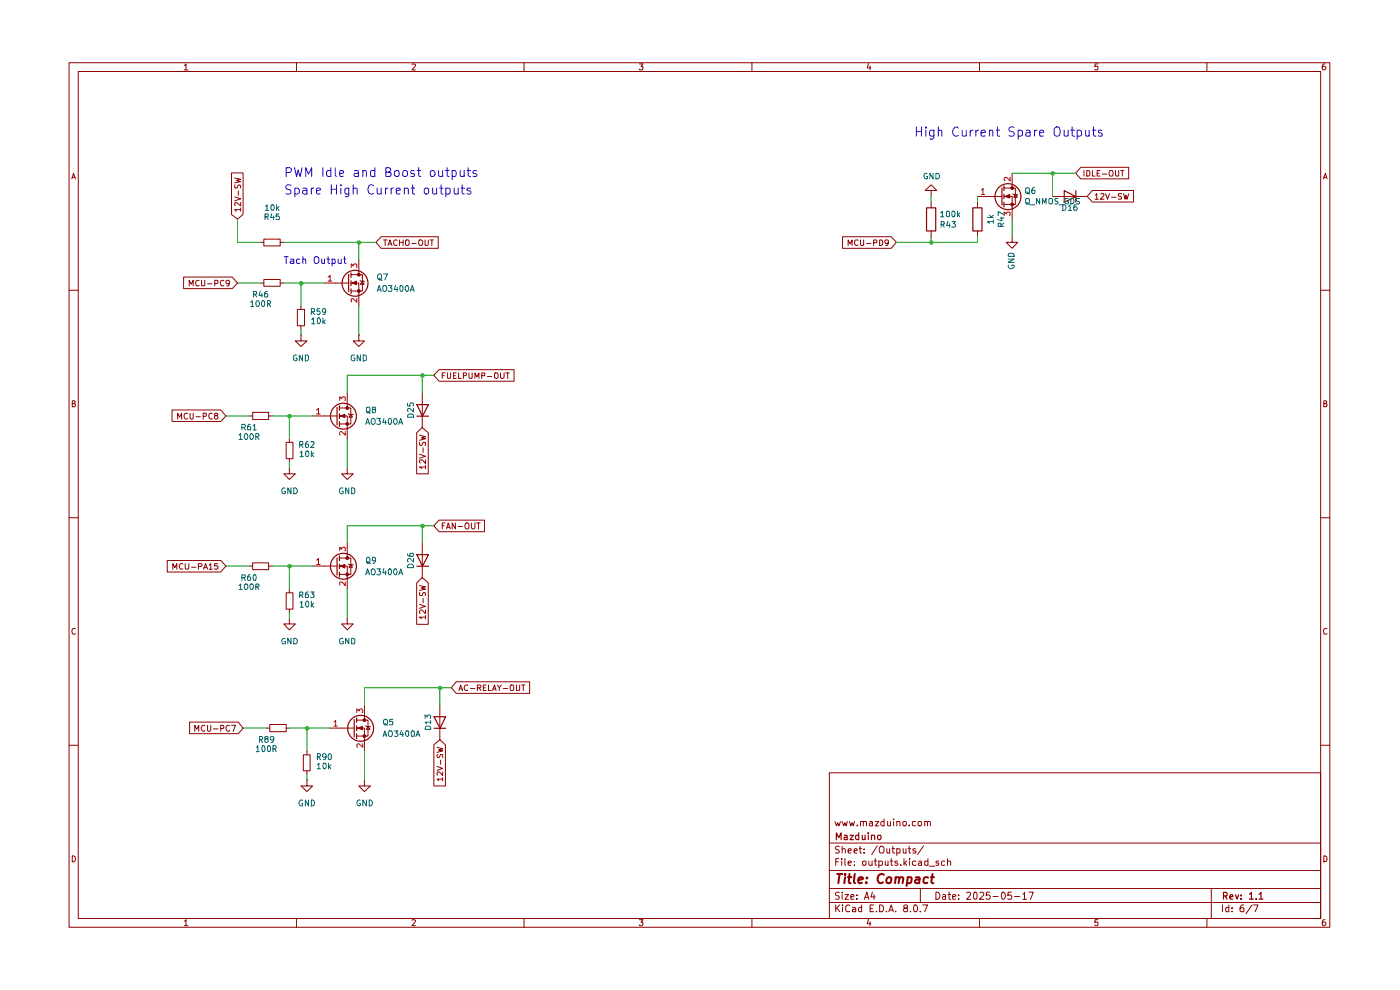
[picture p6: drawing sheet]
<svg xmlns="http://www.w3.org/2000/svg" width="297mm" height="210mm" viewBox="0 0 297 210" stroke-linecap="round" stroke-linejoin="round" font-family="sans-serif">
<g fill="none" stroke="#8f0000" stroke-width=".21">
<path d="M14.7 13.3h267.4v183.4h-267.4zM16.6 15.2h263.6v179.6h-263.6zM39.1 13.9l.4-.3v1.2M39.1 14.8h.8M62.9 13.3v1.9M87.4 13.6h.5l.2 .2-.7 1h.7M111.2 13.3v1.9M135.6 13.6h.8l-.4 .5h.3l.1 .1-.1 .5-.5 .1-.2-.1M159.5 13.3v1.9M184.2 13.5l-.2 .9h.7M184.6 14v.8M207.8 13.3v1.9"/>
<path d="M232.9 13.6h-.6l-.1 .6 .6-.1 .1 .6-.1 .1h-.4l-.2-.1M256 13.3v1.9M281.1 13.6h-.4l-.2 1 .3 .2h.2l.3-.2v-.4l-.2-.1h-.5l-.1 .1M15.2 37.9l.4-1.1 .4 1.1M15.3 37.6h.6M49.1 36.7h2.5v8.8l-1.2 1-1.3-1zM49.8 37.8l1.3 .2-1 .3 1 .2-1.3 .3M49.9 39.2v.7h.4l.2-.6 .1-.1 .4 .1v.6M280.8 37.9l.4-1.1 .3 1.1M280.8 37.6h.6M39 58.8h10.3l1.1 1.2-1.1 1.2h-10.3zM42.3 59.5l-.3-.1a.67 .67 0 0 0-.5 .6 .67 .67 0 0 0 .2 .6l.6-.1"/>
<path d="M42.8 59.4v1.2l.6-.1v-1.1M47.5 59.5l-.3-.1a.67 .67 0 0 0-.5 .6 .67 .67 0 0 0 .3 .6l.5-.1M48.7 60l-.1 .1a.42 .42 0 0 1-.5 0 .42 .42 0 0 1-.1-.6l.4-.1 .3 .3-.2 .8-.4 .1M49.8 41.8l1.3 .4-1.3 .4M50.6 40.5v.9M51.1 44.5h-1.3l.3 .3M51.1 42.9v.8l-1-.8-.3 .3 .1 .4M51.1 44.1v.7M55.3 51.4h.7M56 50.7h3.4v1.5h-3.4zM56 59.3h3.4v1.4h-3.4zM59.4 51.4h.8"/>
<path d="M14.7 61.6h1.9M40.1 60.6v-1.2l.5 .9 .4-.9v1.2M44 60.2h1M45.6 60.1h.5l.1-.1v-.5l-.6-.1v1.2M55.3 60h.7M59.4 60h.8M63.1 65.6h1.5v3.5h-1.5zM63.8 71v1.3h1.3l-1.3 1.2-1.1-1.2h1.1M63.8 71h.1M63.8 65v.6M63.8 69.1v.8M76.1 71v1.3h1.2l-1.2 1.2-1.2-1.2h1.2"/>
<path d="M76.1 71h.1M93.1 78.4h16v2.5h-16l-1.1-1.3zM93.8 79.7h.4M94.4 79.1h-.6v1.2M94.9 79.1v1.1l.2 .1h.2l.3-.3v-.9M96.2 79.7h.4M96.8 79.1h-.6v1.2h.6M97.3 79.1v1.2h.6M98.3 79.7h.5l.2-.4-.2-.2h-.5v1.2M99.5 79.1v.9l.2 .3 .5-.1v-1.1M102.2 79.7h.6v-.6h-.6v1.2M103.4 79.9h.9"/>
<path d="M104.9 79.3l.2-.2h.4a.86 .86 0 0 1-.1 1.2l-.5-.2zM106.2 79.1v.9l.2 .3h.3l.2-.3v-.9M107.3 79.1h.7M107.7 79.1v1.2M280.2 61.6h1.9M15.3 85.6h.5l.1-.2v-.3l-.6-.1v1.3l.6-.1 .1-.3-.2-.3M36.5 87h10.3l1.1 1.2-1.1 1.2h-10.3zM37.7 88.9v-1.3l.4 .9 .4-.9v1.3M39.8 87.7l-.3-.1a.6 .6 0 0 0-.5 .7 .6 .6 0 0 0 .7 .5l.1-.1M40.3 87.6v1.1l.3 .2 .4-.2v-1.1M41.6 88.4h.9M43.1 88.3h.5l.2-.1v-.5l-.7-.1v1.3"/>
<path d="M45 87.7l-.2-.1a.6 .6 0 0 0-.5 .7 .6 .6 0 0 0 .7 .5v-.1M45.7 88.2l-.2-.3 .1-.2h.5v.4l-.4 .1-.2 .2v.3l.2 .2h.3l.2-.2v-.3l-.2-.2M52.8 88.2h.8M53.6 87.5h3.4v1.5h-3.4zM57 88.2h.7M60.7 93.8h1.5v3.5h-1.5zM61.4 93.1v.7M61.4 97.3v.8M68.8 88.2h2.7M72 88.2h1.7v2.5M72 86.5h2.4v3.4h-2.4M72.2 88.2l1-.3v.7z"/>
<path d="M73.7 99.2v1.3h1.2l-1.2 1.2-1.2-1.2h1.2M73.7 99.2h.1M73.7 85.8v.7M88.4 91.8l1.2-1.1 1.3 1.1v8.7h-2.5zM89 96.4l1.3 .4-1.3 .4M89 92.3l1.3 .3-.9 .3 .9 .2-1.3 .3M89.1 93.8l-.1 .4 .2 .3 .4-.2 .2-.5h.4v.7M89.6 83.3v7.4M89.8 95v.9M90.3 99.1h-1.3l.4 .3M90.3 97.5v.8l-.7-.8h-.4l-.2 .2v.4l.2 .1M90.3 98.7v.7"/>
<path d="M100.8 80.3v-1.2l.4 .8 .4-.8v1.2M280.8 85.6h.5l.1-.2v-.3l-.6-.1v1.3l.6-.1 .1-.3-.2-.3M14.7 109.8h1.9M93.1 110.3h9.7v2.5h-9.7l-1.1-1.3zM93.8 111.5h.4M94.4 110.9h-.6v1.3M94.7 112.2l.4-1.3 .4 1.3M94.8 111.9h.6M96.6 110.9v1.3l-.7-1.3v1.3M97.2 111.7h.9M98.7 111.1l.5-.2a.86 .86 0 0 1 0 1.3 .46 .46 0 0 1-.6-.4zM100 110.9v1l.3 .3h.2l.3-.3v-1"/>
<path d="M101.1 110.9h.8M101.5 110.9v1.3M280.2 109.8h1.9M16 133.4l-.2-.1a.65 .65 0 0 0-.6 .6 .65 .65 0 0 0 .6 .6l.2-.1M281.5 133.4l-.2-.1a.65 .65 0 0 0-.6 .6 .65 .65 0 0 0 .6 .6l.2-.1M14.7 158.1h1.9M280.2 158.1h1.9M175.9 163.9h104.3v30.9h-104.3zM175.9 178.8h104.3M177.1 174.3l.4 .9 .2-.7 .3 .7 .3-.9M178.1 179.6l-.5-.1-.3 .2v.4l.5 .2 .3 .4-.2 .2h-.7M178.7 174.3l.3 .9 .2-.7 .3 .7 .3-.9"/>
<path d="M178.7 179.5v1.4M180.2 174.3l.3 .9 .3-.7 .2 .7 .3-.9M181.9 175v.2M182.5 179.5v1.3v.1h.3M182.5 174.3h.6v.9M182.5 174.3v.9M183.1 174.4l.1-.1h.5l.1 .9M184.5 174.3h.5l.1 .9M185.1 174.6h-.5l-.2 .2 .2 .4 .5-.1M185.7 174.3h.7l-.7 .9h.7M186.1 179.4l-1.2 1.9M186.9 179.5h.3a.96 .96 0 0 1 .1 1.4h-.5a.95 .95 0 0 1 .1-1.4z"/>
<path d="M187.5 174.3h-.5l-.1 .6a.45 .45 0 0 0 .6 .2M187.5 173.7v1.5M188.3 174.3v.8l.4 .1 .2-.2M188.9 174.3v.9M189.4 179.5v1.3l.1 .1h.3M189.6 173.7v.1M189.6 174.3v.9M190.3 174.3h.5l.1 .9M190.3 174.3v.9M191.6 174.3h.6l.1 .6-.3 .3h-.2l-.3-.3zM192.9 179.5v1.3l.1 .1h.2M192.9 175v.2"/>
<path d="M194.2 174.3h-.6v.7l.2 .2 .4-.1M194.8 174.3h.6v.8l-.4 .1-.3-.3zM195.9 179.4l-1.2 1.9M196.2 174.3h.5l.1 .9M196.2 174.3v.9M196.8 174.4l.1-.1h.4l.1 .9M15.3 181.5a.64 .64 0 0 1 .7 .7 .64 .64 0 0 1-.7 .6zM39.1 195.4l.4-.3v1.3M39.1 196.4h.8M62.9 194.8v1.9M87.4 195.2l.5-.1 .2 .2-.7 1.1h.7M111.2 194.8v1.9"/>
<path d="M135.6 195.1h.8l-.4 .5h.3l.1 .2-.1 .5-.5 .1-.2-.2M159.5 194.8v1.9M175.9 191.4h104.3M175.9 188.5h104.3M175.9 184.7h104.3M177.3 192v1.4M177.3 182.8h.5M177.6 192.6l.5 .8M178 182.1h-.7v1.5M178.1 189.3l-.5-.1-.3 .2v.4l.5 .2 .3 .4-.3 .4-.6-.1M178.1 192l-.8 .8M178.6 182.1v.2"/>
<path d="M178.6 182.6v1M178.7 189.2v.2M178.7 180.2l.2-.2 .4 .2v.7M178.7 189.8v1M178.7 192v.1M178.7 192.5v.9M179.2 189.8h.8l-.8 1h.8M179.2 182.1v1.3l.2 .2M179.9 183.1l.7-.1-.2-.4-.5 .2v.6l.3 .2 .3-.1M179.9 180.5l.7-.1-.2-.4-.5 .2v.6l.1 .1h.5M180.3 192.1l-.5-.1-.4 .3 .1 .9 .2 .2 .6-.1M180.5 190.3l.7-.2-.1-.3h-.6v.9h.6"/>
<path d="M180.9 192.5h.4l.2 .2v.7h-.6v-.4l.6-.2M181.2 180.5l.7-.1-.1-.3-.4-.1-.2 .2 .1 .7h.5M181.3 183.5v.1M181.3 182.7v.1M181.8 190.6v.2M181.8 189.8v.2M182.3 180h.5M182.8 192v1.4h-.5l-.2-.7 .3-.2h.4M183.1 182.7h.5v.8h-.5zM183.3 180.9h.1M183.3 180.1v.1M183.4 190.8l.5-1.6 .4 1.6"/>
<path d="M183.5 190.3h.7M184.2 195l-.2 .9h.7M184.3 182.6v.8l.3 .2 .4-.1M184.6 195.5v.9M184.6 192.7h.5M185 182.6v1M185.1 189.2l-.4 1.1h1M185.3 192h-.7v1.4h.7M185.4 189.8v1M185.4 182.6h.6M185.7 182.1v1.3l.3 .2M185.9 193.3v.1"/>
<path d="M186.4 182.7l.5-.1 .3 .3-.1 .6h-.7M186.4 182.6v1.5M186.6 192a.81 .81 0 0 1 .9 .4 .81 .81 0 0 1-.3 1h-.6zM187.8 182.6v.8l.2 .2 .4-.1M188 193.3v.1M188.1 180l.1 .9h.5M188.4 182.6v1M188.6 193.4l.5-1.4 .4 1.4M188.7 193.1h.7M188.7 180v.9M188.9 182.6h.5M189.1 182.1v1.3l.3 .2"/>
<path d="M189.2 180h.6M190 193.3v.1M190.3 180.1l.4-.1 .2 .2v.7h-.6M190.3 180v1.5M190.4 182.7l-.3-.1-.3 .3 .1 .2h.5l.1 .3-.2 .2-.5-.1M191.1 183.5v.1M191.6 180l.1 .9h.5M191.8 182.1v1.5M191.9 183.1l.5 .5M192 192.6l-.2-.1v-.4l.2-.1h.5v.5l-.7 .2-.1 .2 .2 .5h.6v-.5l-.2-.3M192.2 180v.9M192.4 182.6l-.6 .5"/>
<path d="M192.7 180h.5M193 182.1v.2M193 182.6v1M193.1 193.3v.1M194 192h.1a.87 .87 0 0 1 .3 1.4l-.5-.1-.1-.8zM194.2 180.1l-.3-.1-.3 .2 .1 .2 .5 .1v.4h-.6M194.3 182.7l-.4-.1-.3 .3v.6h.7M194.9 182.7l.4-.1 .2 .2v.8M195.2 193.3v.1M195.2 188.5v2.9M195.5 183l-.6 .1-.1 .1 .2 .4 .5-.1M195.8 192h1l-.6 1.4"/>
<path d="M196.9 182.7h-.7v.8h.7M196.9 182.1v1.5M197.2 183.7h1.1M198.5 189.2a.77 .77 0 0 1 .9 .8 .77 .77 0 0 1-.9 .8zM199.1 182.7l-.4-.1-.2 .2 .1 .3h.5v.4h-.6M200 189.8h.6v1M200.4 182.7l-.4-.1-.3 .3 .1 .6h.6M200.6 190.1l-.7 .2 .3 .5 .4-.1M201 182.7l.4-.1 .3 .2v.8M201 182.1v1.5M201.1 189.8h.6M201.3 189.2v1.5l.4 .1"/>
<path d="M202.1 190.3l.7-.2-.1-.3h-.6v.9h.6M203.4 190.6v.2M203.4 189.8v.2M205.1 189.4l.6-.2 .2 .4-.1 .3-.7 .9h.8M206.6 189.4l.3-.2 .4 .4v.8l-.4 .4a.99 .99 0 0 1-.3-1.4zM207.8 194.8v1.9M207.9 189.4l.1-.2h.4l.3 .5-.9 1.1h.9M210 189.2h-.7l-.1 .8 .6-.2 .3 .3-.1 .5-.2 .2-.6-.2M210.7 190.2h1.1M212.5 189.4l.3-.2a.82 .82 0 0 1 .5 .8 .82 .82 0 0 1-.5 .8l-.3-.2-.1-.4zM214.6 189.2h-.7l-.1 .8 .2-.2h.4l.2 .3v.5l-.2 .2h-.4l-.2-.2M215.2 190.2h1.1"/>
<path d="M217 189.7l.3-.5v1.6M217 190.8h.8M218.3 189.2h.9l-.6 1.6M232.9 195.1h-.6l-.1 .6 .6-.1 .1 .6-.1 .2h-.4l-.2-.2M256 194.8v1.9M257 188.5v6.3M259.3 192v1.4M260.7 192v1.4h-.6v-.9h.6M261.4 193.3v.1M261.4 192.5v.2M263.8 192h-.3a1.04 1.04 0 0 0-.3 1.4h.6v-.8a.52 .52 0 0 0-.7 .2M265.6 192l-1.3 1.8"/>
<path d="M265.9 192h1l-.6 1.4M280.8 181.5a.64 .64 0 0 1 .7 .7 .64 .64 0 0 1-.7 .6zM281.1 195.1l-.4 .1-.2 .9 .3 .3h.2l.3-.3v-.3l-.2-.2h-.5l-.1 .2"/>
</g>
<g fill="none" stroke="#8f0000" stroke-width=".25">
<path d="M71.5 86.4v3.7M72 86.1v.9M72 87.8v1M72 89.5v1M88.4 85.8h2.5l-1.3 2.5zM88.4 88.3h2.5M177.4 178.1v-1.4l.5 1 .5-1v1.4M179.1 177.2h.5l.1 .9M179.7 177.5l-.6 .1-.1 .2 .2 .3 .5-.1M180.3 177.2h.8l-.8 .9h.8M182.2 177.2h-.5l-.2 .7a.45 .45 0 0 0 .7 .1M182.2 176.7v1.4"/>
<path d="M182.9 177.2v.8l.4 .1 .2-.2M183.5 177.2v.9M184.2 176.7v.1M184.2 177.2v.9M184.9 177.3l.6-.1 .1 .9M184.9 177.2v.9M186.2 177.3l.5-.1 .2 .2v.5l-.2 .2h-.3l-.3-.2zM259.6 190h.6l.1-.5-.2-.2h-.5v1.4M259.9 190l.4 .7M260.9 190.3l.7-.2-.2-.3-.4 .1-.1 .7 .1 .1h.5M262.1 189.8l.3 .9 .4-.9M263.3 190.6v.1"/>
<path d="M263.3 189.9v.1M265.1 189.7l.4-.4v1.4M265.1 190.7h.8M266.5 190.6v.1M267.1 189.7l.4-.4v1.4M267.1 190.7h.8"/>
</g>
<g fill="none" stroke="#8f0000" stroke-width=".42">
<path d="M177.6 185.4h1.1M178.1 185.4l-.3 1.9M179.3 185.4v.2M179.3 186.1l-.2 1.2M179.9 186.1h.7M180.2 185.4l-.2 1.6 .1 .3h.4M181.3 185.4l-.2 1.6 .3 .3M182.1 186.7l.9-.2v-.3a.6 .6 0 0 0-.8 .1v1h.6M183.8 187.2v.1M183.9 186.2h.1l-.1 .1v-.1v.1M187.5 185.6l-.1-.1a.98 .98 0 0 0-1.1 .3 .98 .98 0 0 0 0 1.2 .63 .63 0 0 0 1 .2M188.1 186.4l.4-.3 .5 .1v.7l-.1 .4h-.6l-.2-.1z"/>
<path d="M190 186.2l.3-.1 .4 .1-.1 1.1M190 186.1l-.1 1.2M190.8 186.3a.47 .47 0 0 1 .4-.2 .47 .47 0 0 1 .4 .2l-.1 1M192.6 186.2l.6-.1 .2 .3-.2 .9h-.8M192.6 186.1l-.3 1.8M194.3 186.2h.7l-.1 1.1M195.1 186.5l-.7 .1-.3 .2 .1 .5h.2h.6M196.9 186.2h-.8l-.2 .7 .3 .4h.5M197.5 186.1h.7M197.8 185.4l-.2 1.6 .1 .3h.3"/>
</g>
<path d="M72.2 88.2l1-.3v.7z" fill="#8f0000"/>
<path d="M73.5 89.7h.4v.5h-.4zM73.9 87.7l.1 .2 .9 .1M74.4 87.9l.4 .6h-.8z" fill="none" stroke="#8f0000" stroke-width=".21"/>
<circle cx="72.9" cy="88.3" r="2.75" fill="none" stroke="#8f0000" stroke-width=".25"/>
<path d="M73.5 89.7h.4v.5h-.4z" fill="#8f0000"/>
<path d="M73.5 86.3h.4v.5h-.4z" fill="none" stroke="#8f0000" stroke-width=".21"/>
<path d="M73.5 86.3h.4v.5h-.4z" fill="#8f0000"/>
<g fill="none" stroke="#8f0000" stroke-width=".21">
<path d="M74.4 58.3h2.5v3.4h-2.5M76.1 57.6v.7M80.9 50.2h12.1v2.5h-12.1l-1.1-1.3zM81.4 50.9h.7M81.7 50.9v1.2M82.3 52.1l.4-1.2 .4 1.2M82.5 51.7h.6M84.2 51l-.5-.1a.61 .61 0 0 0-.2 .8 .61 .61 0 0 0 .7 .3M84.8 50.9v1.2M84.8 51.4h.7M85.5 50.9v1.2M86 51.1l.2-.2h.4l.2 .2v.8l-.3 .2-.5-.2z"/>
<path d="M87.4 51.7h.9M89 50.9h.4a.74 .74 0 0 1 .2 1l-.5 .2a.86 .86 0 0 1-.1-1.2zM90.2 50.9v1.1l.1 .1h.3l.3-.3v-.9M91.3 50.9h.7M91.6 50.9v1.2M71.2 60h2.7M74.4 60h1.7v2.5M74.7 60l.9-.4v.8zM61.4 99.2v1.3h1.3l-1.3 1.2-1.2-1.2h1.2M61.4 99.2h.1M66.3 88.2h2.5M73.7 83.3v2.5"/>
<path d="M73.7 90.7v2.4"/>
</g>
<path d="M67.1 87l.5-.4v1.2M67.1 87.8h.8M72.1 84.9v-.7l.4 .4 .2-.4h.4l.1 .1v.6M73.2 91.5v.8l-.8-.8-.3 .2v.5" fill="none" stroke="#b70000" stroke-width=".21"/>
<path d="M74 58.2v3.7M74.5 57.9v.9M74.5 59.6v1M74.5 61.3v1" fill="none" stroke="#8f0000" stroke-width=".25"/>
<path d="M74.7 60l.9-.4v.8z" fill="#8f0000"/>
<path d="M76.4 59.5l.8 .1 .1 .2M76.9 59.6l.3 .7h-.7zM75.9 61.5h.4v.5h-.4z" fill="none" stroke="#8f0000" stroke-width=".21"/>
<circle cx="75.3" cy="60.1" r="2.75" fill="none" stroke="#8f0000" stroke-width=".25"/>
<path d="M75.9 61.5h.4v.5h-.4z" fill="#8f0000"/>
<path d="M75.9 58h.4v.5h-.4z" fill="none" stroke="#8f0000" stroke-width=".21"/>
<path d="M75.9 58h.4v.5h-.4z" fill="#8f0000"/>
<g fill="none" stroke="#8f0000" stroke-width=".21">
<path d="M212.9 39.9h2.5v3.5h-2.5M214.7 39.2v.7M229.3 35.5h10.1v2.4h-10.1l-1.1-1.1zM230 36.2v1.2M230.6 36.2a.66 .66 0 0 1 .6 .4 .66 .66 0 0 1-.2 .8h-.4zM231.7 36.2v1.2h.6M232.8 36.8h.4M233.3 36.2h-.5v1.2h.5M233.9 36.9h.9M235.5 36.2h.5l.1 .1v.6l-.1 .5h-.5l-.1-.2-.1-.6zM236.6 36.2l.1 1.2 .6-.1v-1.1M237.7 36.2h.7"/>
<path d="M238.1 36.2v1.2M76.1 55.1v2.5M197.5 40.4h-1.2l1.2-1.2 1.2 1.2h-1.2v1.3M197.5 42.9v1.1M197.5 49v1.2M207.4 42.9v1.1M207.4 49v1.2M209.8 41.7h2.7M212.9 41.7h1.8v2.3M213.2 41.7l1-.5v.8zM214.7 50.2v1.2h-1.3l1.3 1.3 1.2-1.3h-1.2M223.3 41.7h7.3"/>
<path d="M231.7 40.4h8.8v2.5h-8.8l-1.1-1.2zM232.3 41.4l.4-.3v1.2M232.3 42.3h.7M233.5 41.2l.6-.1 .1 .3-.8 .9h.8M234.5 41.1l.5 1.2 .4-1.2M235.8 41.8h.9M237.9 41.1h-.6l-.1 .1 .1 .4 .6 .2v.4h-.7M238.3 41.1l.4 1.2 .1-.9 .3 .9 .3-1.2M68.8 60h2.4M76.1 62.5v2.5"/>
</g>
<path d="M69.6 58.8l.4-.4v1.2M69.6 59.6h.8M74.5 56.7v-.7l.4 .4 .3-.4 .4 .1v.6M75.7 63.3v.8l-.8-.8-.4 .1 .1 .6" fill="none" stroke="#b70000" stroke-width=".21"/>
<path d="M212.6 39.8v3.7M213 39.4v1M196.6 44.1h1.9v4.9h-1.9zM206.4 44.1h1.9v4.9h-1.9zM213 41.2v.9M213 42.9v1M225.8 40.4l2.4 1.3-2.4 1.2zM228.2 40.4v2.5" fill="none" stroke="#8f0000" stroke-width=".25"/>
<path d="M213.2 41.7l1-.5v.8z" fill="#8f0000"/>
<path d="M214.5 43.1h.4v.5h-.4zM214.9 41.2h.9l.1 .2M215.4 41.2l.4 .6h-.7z" fill="none" stroke="#8f0000" stroke-width=".21"/>
<circle cx="213.8" cy="41.7" r="2.75" fill="none" stroke="#8f0000" stroke-width=".25"/>
<path d="M214.5 43.1h.4v.5h-.4z" fill="#8f0000"/>
<path d="M214.5 39.7h.4v.4h-.4z" fill="none" stroke="#8f0000" stroke-width=".21"/>
<path d="M214.5 39.7h.4v.4h-.4z" fill="#8f0000"/>
<g fill="none" stroke="#8f0000" stroke-width=".21">
<path d="M214.7 36.8v2.4M178.7 50.2h10.4l1.1 1.2-1.1 1.3h-10.4zM179.9 52.1v-1.2l.4 .8 .5-.8v1.2M182 51l-.5-.1a.61 .61 0 0 0-.2 .8 .61 .61 0 0 0 .7 .3M182.5 50.9v.9l.3 .3 .4-.1v-1.1M183.8 51.7h.9M185.3 51.5l.7-.1v-.4l-.7-.1v1.2M186.6 50.9h.4a.66 .66 0 0 1 .3 .7 .66 .66 0 0 1-.7 .5zM188.5 51.4l-.3 .3h-.2l-.3-.3v-.3l.2-.2h.4a.94 .94 0 0 1 0 1.1l-.4 .1M207.4 41.7h2.4M214.7 44v2.5M72.5 154.4h2.6"/>
<path d="M75.6 154.4h1.7v2.5M75.6 152.8h2.5v3.3h-2.5M75.9 154.4l1-.3v.7zM77.3 152v.8M65.1 165.5v1.2h1.2l-1.2 1.2-1.3-1.2h1.3M65.1 165.5h.1M77.3 165.5v1.2h1.3l-1.3 1.2-1.2-1.2h1.2M77.3 165.5h.1"/>
</g>
<path d="M214.3 37.6v.8l-.9-.8-.4 .3 .2 .4M208.2 40.3l.3-.3v1.2M208.2 41.2h.7M213 45.7v-.7l.5 .4 .3-.4 .4 .1 .1 .5-.2 .1" fill="none" stroke="#b70000" stroke-width=".21"/>
<path d="M75.1 152.6v3.8M75.7 152.3v.9M75.7 154v1M75.7 155.7v1" fill="none" stroke="#8f0000" stroke-width=".25"/>
<path d="M75.9 154.4l1-.3v.7z" fill="#8f0000"/>
<path d="M77.1 155.9h.4v.5h-.4zM77.6 153.9l.1 .2 .9 .1M78.1 154.1l.4 .6h-.8z" fill="none" stroke="#8f0000" stroke-width=".21"/>
<circle cx="76.5" cy="154.5" r="2.75" fill="none" stroke="#8f0000" stroke-width=".25"/>
<path d="M77.1 155.9h.4v.5h-.4z" fill="#8f0000"/>
<path d="M77.1 152.5h.4v.5h-.4z" fill="none" stroke="#8f0000" stroke-width=".21"/>
<path d="M77.1 152.5h.4v.5h-.4z" fill="#8f0000"/>
<g fill="none" stroke="#8f0000" stroke-width=".21">
<path d="M35.5 118.9h11.3l1.1 1.2-1.1 1.2h-11.3zM38.8 119.6h-.5a.61 .61 0 0 0-.3 .8 .61 .61 0 0 0 .8 .3M39.3 119.6v.9l.2 .2h.3l.3-.2v-.9M44.4 119.9l.3-.3v1.1M46.1 119.6h-.5l-.1 .5a.45 .45 0 0 1 .6 0 .45 .45 0 0 1 0 .6h-.6M53.6 119.4h3.4v1.4h-3.4zM72 118.4h2.4v3.4h-2.4M73.7 117.6v.8M36.7 120.7v-1.1l.4 .8 .4-.8v1.1M40.6 120.3h1M42.1 120.2l.7-.1v-.4l-.1-.1h-.6v1.1M43.2 120.7l.4-1.1 .4 1.1"/>
<path d="M43.3 120.4h.6M44.4 120.7h.6M52.8 120.1h.8M57 120.1h.7M60.7 125.7h1.5v3.5h-1.5zM61.4 131.2v1.1h1.3l-1.3 1.3-1.2-1.3h1.2M61.4 131.2h.1M61.4 125v.7M61.4 129.2v.7M68.8 120.1h2.7M72 120.1h1.7v2.4M72.2 120.1l1-.4v.8z"/>
<path d="M73.7 131.2v1.1h1.2l-1.2 1.3-1.2-1.3h1.2M73.7 131.2h.1M88.4 123.6l1.2-1.1 1.3 1.1v8.8h-2.5zM89 128.2l1.3 .4-1.3 .4M89 124.2l1.3 .3-.9 .2 .9 .3-1.3 .2M89.1 125.7l-.1 .5 .2 .1h.3a.57 .57 0 0 1 .7-.6v.6M89.8 126.9v1M90.3 130.9h-1.3l.4 .3M90.3 129.4v.7l-.9-.7-.4 .2 .2 .5M90.3 130.6v.6M40.2 153.2h10.4l1 1.2-1 1.2h-10.4zM41.3 155.1v-1.2l.4 .8 .5-.8v1.2"/>
<path d="M43.4 153.9h-.1a.64 .64 0 0 0-.6 .6 .64 .64 0 0 0 .6 .6l.1-.1M44 153.9v1.1l.2 .1h.3l.2-.2v-1M45.3 154.6h.9M46.8 154.5l.6-.1v-.5h-.6v1.2M48.7 153.9h-.2a.64 .64 0 0 0-.6 .6 .64 .64 0 0 0 .6 .6l.2-.1M49.1 153.9h.9l-.5 1.2M56.5 154.4h.7M57.2 153.7h3.5v1.5h-3.5zM60.7 154.4h.7M65.1 159.4v.7M70 154.4h2.5M77.3 149.5v2.5"/>
<path d="M77.3 156.9v2.5M92 158l1.3-1.1 1.2 1.1v8.7h-2.5zM92.7 158.5l1.2 .3-.8 .3 .8 .2-1.2 .3M93.3 149.5v7.4M96.8 144.6h15.6v2.5h-15.6l-1-1.2zM97.4 146.5l.3-1.2 .4 1.2M97.5 146.1h.5M99.2 145.4l-.5-.1-.2 .5 .2 .7 .5-.1M99.8 146.1h1M101.3 145.9h.6l.1-.4-.1-.2h-.6v1.2M101.6 145.9l.4 .6M102.5 145.9h.5"/>
<path d="M103.1 145.3h-.6v1.2h.6M103.6 145.3v1.2h.6M104.5 146.5l.4-1.2 .3 1.2M104.6 146.1h.6M105.5 145.3l.4 .6 .4-.6M105.9 145.9v.6M106.8 146.1h.9M108.4 145.3h.4l.2 .2v.8l-.2 .2h-.4l-.1-.2-.1-.6zM109.6 145.3v1.2h.6v-1.2M110.7 145.3h.6M111 145.3v1.2M64.4 160.1h1.4v3.4h-1.4z"/>
<path d="M65.1 163.5v.8M92.7 162.6l1.2 .4-1.2 .4M92.8 160l-.1 .5 .3 .2 .2-.1 .3-.6h.3l.1 .7M93.5 161.2v.9M93.9 165.3h-1.2l.4 .3M93.9 163.8v.7l-.7-.7h-.4v.6M93.9 164.9v.7"/>
</g>
<path d="M70.9 153.2l.3-.4v1.2M70.9 154h.6M75.7 151.1v-.7l.5 .4 .1-.3 .4-.1 .3 .2v.4l-.2 .1M77 157.7v.8l-1-.8-.3 .3 .2 .5" fill="none" stroke="#b70000" stroke-width=".21"/>
<path d="M71.5 118.3v3.7M72 117.9v1M72 119.7v.9M72 121.4v1M92.1 152h2.4l-1.2 2.5zM92.1 154.5h2.4" fill="none" stroke="#8f0000" stroke-width=".25"/>
<path d="M72.2 120.1l1-.4v.8z" fill="#8f0000"/>
<path d="M73.9 119.6l.9 .1 .1 .2M74.4 119.7l.4 .6h-.8zM73.5 121.6h.4v.5h-.4z" fill="none" stroke="#8f0000" stroke-width=".21"/>
<circle cx="72.9" cy="120.1" r="2.75" fill="none" stroke="#8f0000" stroke-width=".25"/>
<path d="M73.5 121.6h.4v.5h-.4z" fill="#8f0000"/>
<path d="M73.5 118.2h.4v.4h-.4z" fill="none" stroke="#8f0000" stroke-width=".21"/>
<path d="M73.5 118.2h.4v.4h-.4z" fill="#8f0000"/>
<path d="M73.7 115.2v2.4M89.6 115.2v7.3M66.3 120.1h2.5M73.7 122.5v2.5" fill="none" stroke="#8f0000" stroke-width=".21"/>
<path d="M67.1 118.8l.5-.3v1.2M67.1 119.7h.8M72.1 116.9v-.8l.4 .4 .2-.4 .5 .1v.7M73.2 123.5v.7l-.6-.7h-.5v.6" fill="none" stroke="#b70000" stroke-width=".21"/>
<path d="M88.4 117.7h2.5l-1.3 2.4zM88.4 120.1h2.5" fill="none" stroke="#8f0000" stroke-width=".25"/>
<g fill="none" stroke="#090" stroke-width=".21">
<path d="M214.7 36.8h13.5M223.3 36.8v4.9M50.4 46.5v4.9h4.9M60.2 51.4h19.6M76.1 51.4v3.7M197.5 41.7v1.2M197.5 50.2v1.2M207.4 50.2v1.2h-17.2M207.4 41.7v1.2M214.7 46.5v3.7M50.4 60h4.9M60.2 60h8.6"/>
<path d="M63.8 60v5M63.8 69.9v1.1M76.1 65v6M89.6 79.6v3.7M92 79.6h-18.3v3.7M47.9 88.2h4.9M57.7 88.2h8.6M61.4 88.2v4.9M61.4 98.1v1.1M73.7 93.1v6.1M89.6 111.5v3.7M92 111.5h-18.3v3.7"/>
<path d="M47.9 120.1h4.9M57.7 120.1h8.6M61.4 120.1v4.9M61.4 129.9v1.3M73.7 125v6.2M51.6 154.4h4.9M61.4 154.4h8.6M65.1 154.4v5M77.3 159.4v6.1M93.3 145.9v3.6M95.8 145.9h-18.5v3.6M65.1 164.3v1.2"/>
</g>
<g fill="none" stroke="#2700c9" stroke-width=".21">
<path d="M60.7 36.6l.9-.1 .2-.3-.1-.5-.2-.1h-.8v1.8M61.7 39.3l-.7-.1-.3 .2v.6l.9 .3 .1 .5-.3 .4-.8-.1M62.5 35.6l.4 1.8 .4-1.3 .4 1.3 .4-1.8M62.6 40a.65 .65 0 0 1 .9 .2v.6a.65 .65 0 0 1-.9 .3M62.6 39.9v1.9M64.3 40h.7l.1 1.2M64.9 37.4v-1.8l.6 1.3 .6-1.3v1.8M66 39.9v1.3M66.6 39.9l-.4 .1-.2 .2M68.5 35.6v1.8M70.2 36.3l-.5-.1-.4 .1v.8a.65 .65 0 0 0 .9 .3M70.2 35.6v1.8"/>
<path d="M70.3 39.2v2M71.1 35.6v1.6l.3 .2M71.4 39.2v2M72.1 36.8l.8-.1-.1-.4-.5-.1-.2 .3v.9h.7M72.3 39.2v.2M72.3 39.9v1.3M74 39.9v1.5l-.3 .4-.5-.1M74 40l-.5-.1-.3 .3v.6l.1 .3h.7M74.9 39.2v2M75.2 36.3h.8v1.1M76 36.7l-.6 .1a.35 .35 0 0 0-.3 .3 .35 .35 0 0 0 .3 .3h.6M77 36.3l.2-.1 .4 .1 .1 1.1"/>
<path d="M77 36.2v1.2M79.3 39.4l-.1-.1a.79 .79 0 0 0-.9 .1 .79 .79 0 0 0-.2 .9 .72 .72 0 0 0 .3 .8 .72 .72 0 0 0 .9-.1M79.5 36.3l-.6-.1-.3 .4v.5l.1 .3h.8M79.5 35.6v1.8M80 39.9v1a.52 .52 0 0 0 .9 .1M80.9 39.9v1.3M81.8 39.9v1.3M81.9 36.5h.6l.2-.2 .2-.2-.1-.4-.9-.1v1.8h.7a.47 .47 0 0 0 .4-.3 .47 .47 0 0 0-.2-.5l-.3-.1M82.3 39.9l-.3 .1-.2 .2M83 39.9v1.3M83.5 39.9l-.4 .1-.1 .2M83.7 36.3l.4-.1a.46 .46 0 0 1 .6 .4l-.1 .7-.5 .1-.4-.3z"/>
<path d="M85.8 39.9v1.3M87.2 39.9h.8M87.6 39.2v1.7l.4 .3M87.9 36.3l-.5-.1-.3 .3 .1 .3 .7 .1v.5h-.8M88.5 36.2h.7M88.8 35.6v1.6l.4 .2M91.4 36.3l.5-.1 .4 .4v.5l-.3 .3h-.4l-.2-.1zM91.8 39.9l.1 1.2 .5 .1 .2-.2M92.6 39.9v1.3M93.1 36.2v1.2h.5l.3-.1M93.2 39.9h.8M93.6 39.2v1.7l.4 .3"/>
<path d="M93.9 36.2v1.2M94.5 36.2h.8M94.6 40a.6 .6 0 0 1 .9 .2l-.1 .8a.64 .64 0 0 1-.8 .1M94.6 39.9v1.9M94.8 35.6v1.6l.5 .2M95.9 36.3l.5-.1 .4 .4v.5l-.2 .3h-.7M95.9 36.2v1.9M96.4 39.9v1a.49 .49 0 0 0 .8 .1M97.2 39.9v1.3M97.6 36.2v1a.49 .49 0 0 0 .9 .1M97.8 39.9h.8M98 39.2v1.7l.1 .2 .5 .1"/>
<path d="M98.5 36.2v1.2M99.1 36.2h.7M99.3 35.6v1.6l.5 .2M99.8 40h-.7v.4a.63 .63 0 0 1 .8 .4l-.2 .4-.6-.1M101.1 36.3l-.5-.1-.3 .3 .1 .3 .7 .1v.5h-.8M194.4 26.9v2M194.4 27.9h1.1M195.5 26.9v2M196.4 26.9v.3M196.4 27.6v1.3M198.1 27.6v1.5l-.3 .5h-.4l-.1-.2M198.1 27.7l-.5-.1-.4 .4v.5l.2 .3h.7"/>
<path d="M199.1 27.8l.2-.2 .4 .1 .1 1.2M199.1 26.9v2M203.3 27.2a.61 .61 0 0 0-.6-.2 .61 .61 0 0 0-.5 .4 .89 .89 0 0 0 0 1.1 .89 .89 0 0 0 1 .3l.1-.1M204.1 27.6v1a.49 .49 0 0 0 .9 .1M205 27.6v1.3M205.8 27.6v1.3M206.4 27.6l-.6 .4M207 27.6v1.3M207.6 27.6l-.6 .4M208.1 28.2l.9-.2v-.3a.6 .6 0 0 0-.9 .2v.7a.6 .6 0 0 0 .9 .2M209.9 27.8l.2-.2 .5 .1 .1 1.2M209.9 27.6v1.3"/>
<path d="M211.3 27.6h.8M211.6 26.9v1.7l.1 .2 .4 .1M215.1 27a.73 .73 0 0 0-1.1 .4v.1a.86 .86 0 0 0 1 .5l.1 .4v.3a.79 .79 0 0 1-1.1 .1M216 27.7a.65 .65 0 0 1 .9 .3v.5a.65 .65 0 0 1-.9 .3M216 27.6v2M217.7 27.7h.7l.1 1.2M218.5 28l-.6 .1a.45 .45 0 0 0-.2 .7h.8M219.5 27.6v1.3M220 27.6l-.4 .1-.1 .3M220.6 28.2l.8-.2-.1-.3-.5-.1-.2 .3v.9h.7M223.9 27a.64 .64 0 0 1 .7 0 .64 .64 0 0 1 .3 .6l-.1 1a.67 .67 0 0 1-1.1 0 1.72 1.72 0 0 1 .2-1.6zM225.7 27.6v1a.49 .49 0 0 0 .9 .1"/>
<path d="M226.6 27.6v1.3M227.2 27.6h.7M227.4 26.9v1.7l.5 .3M228.5 27.7a.6 .6 0 0 1 1 .3l-.1 .7a.64 .64 0 0 1-.9 .1M228.5 27.6v2M230.3 27.6l.1 1.2 .4 .1 .3-.2M231.1 27.6v1.3M231.7 27.6h.8M232 26.9v1.7l.1 .2 .4 .1M233.8 27.7h-.7v.4a.63 .63 0 0 1 .8 .4l-.3 .4-.6-.1M60.3 54.5h.8M60.7 54.5v1.4"/>
<path d="M61.6 55h.6l.1 .9M62.3 55.3l-.7 .1v.2l.2 .3 .5-.1M63.6 55h-.5l-.2 .2 .1 .6h.6M64.3 55h.5l.1 .9M64.3 54.5v1.4M65.1 40.3l-.7 .1-.2 .3v.2l.2 .3 .7-.1M66.7 54.6l.5-.1a.75 .75 0 0 1 .5 .8 .75 .75 0 0 1-.7 .6l-.3-.2-.1-.3zM67.1 40.5l.9-.2-.1-.3-.5-.1-.3 .2 .1 1h.7M68.2 55v.7l.2 .2 .4-.1M68.8 55v.9M69.3 55h.6M69.6 54.5v1.2l.3 .2"/>
<path d="M70.3 40.1h1.1M70.4 55.8h.6l.1-.6-.1-.2h-.6v1.4M71.7 55v.7l.3 .2 .4-.1M72.4 55v.9M72.9 55h.5M73.1 54.5v1.2l.3 .2M74.9 40.1l.3-.2 .5 .1 .1 1.2M84.1 40.5l.8-.2-.1-.3-.5-.1-.2 .2 .1 1h.6M85.8 40.1l.2-.2 .5 .1 .1 1.2M90.1 40.1l.2-.2 .6 .2v.7l-.1 .3-.5 .1-.2-.2z"/>
<circle cx="85.9" cy="36.8" r=".64"/>
</g>
<g fill="#090">
<circle cx="61.4" cy="88.3" r=".47"/>
<circle cx="76.2" cy="51.4" r=".47"/>
<circle cx="63.9" cy="60.1" r=".47"/>
<circle cx="223.3" cy="36.8" r=".47"/>
<circle cx="89.6" cy="79.6" r=".47"/>
<circle cx="197.6" cy="51.4" r=".47"/>
<circle cx="61.4" cy="120.1" r=".47"/>
<circle cx="89.6" cy="111.6" r=".47"/>
<circle cx="93.3" cy="145.9" r=".47"/>
<circle cx="65.2" cy="154.5" r=".47"/>
</g>
<g fill="none" stroke="#006564" stroke-width=".21">
<path d="M196.7 36.8h-.4a.61 .61 0 0 0-.3 .7 .61 .61 0 0 0 .8 .4v-.5h-.3M198 36.8v1.1l-.7-1.1v1.1M198.5 36.8h.6a.66 .66 0 0 1 .2 .8 .66 .66 0 0 1-.8 .3zM217.6 40l.3-.2 .5 .2v.9l-.3 .2-.5-.2zM219.5 39.8a.72 .72 0 0 0-.6 .5 .72 .72 0 0 0 .2 .8l.4-.2v-.5a.36 .36 0 0 0-.6 .2M56.2 46h.6l.1-.5-.7-.1v1.2M56.3 43.8l.3-.4v1.2M56.3 44.6h.7M56.6 46l.3 .6M57.5 43.6l.2-.2h.3a.77 .77 0 0 1-.2 1.2l-.3-.2zM57.7 45.3l-.3 .9h.8M58 45.8v.8"/>
<path d="M58.7 43.4v1.2M58.8 44.2l.4 .4M59.2 45.4h-.6v.6l.2-.2 .4 .1v.7l-.6-.1M59.2 43.8l-.5 .5M80.2 58.3l.5-.2a.86 .86 0 0 1 0 1.3l-.3-.1a.74 .74 0 0 1-.2-1zM80.4 59l.6 .4M81.4 58.1h.8l-.6 1.3M199.6 45.1l.3-.3v1.2M199.6 46h.6M199.6 47.6h.6v-.5l-.6-.1v1.2M199.9 47.6l.4 .6M200.8 44.9l.5-.1 .1 .2v.7a.35 .35 0 0 1-.4 .3 .35 .35 0 0 1-.3-.4z"/>
<path d="M201.1 46.9l-.3 .9h.8M201.4 47.4v.8M201.9 45l.2-.2h.3a.86 .86 0 0 1 0 1.2l-.5-.3zM201.9 47h.8l-.4 .4 .4 .3v.3l-.2 .2-.6-.1M203.1 44.8v1.2M203.3 45.6l.3 .4M203.6 45.1l-.5 .5M209.5 46.2h1.2M209.9 45.6l.5 .6M210.7 47h-1.2l.4 .3M210.7 46.7v.6M210.7 45.6l-.5 .5"/>
<path d="M212.2 46.2h.7M212.3 48v-.6l-.5-.1v.7h1.1M212.5 46.1v.7l-.8-.2M212.9 45.5l-1.1-.6v.8M212.9 47.3l-.6 .5M213.9 55h1.2l-1.2 .6h1.2M214 56.2l-.1 .2a.64 .64 0 0 0 .6 .6 .64 .64 0 0 0 .6-.6v-.2h-.5v.2M214 53.8h1l.1 .6h-1.2zM217.6 42.3l.2-.2h.4l.2 .2v.8l-.3 .2-.5-.2zM217.9 43l.5 .4M217.9 40.7l.5 .5M218.6 43.4h.9"/>
<path d="M220.6 42.1v1.2l-.7-1.2v1.2M221.2 43.3v-1.2l.4 .8 .3-.8v1.2M222.5 42.3l.2-.2h.4l.2 .2v.8l-.3 .2-.5-.2zM224.5 42.1h-.6a.47 .47 0 0 0 0 .5 .47 .47 0 0 0 .5 .2v.4h-.6M224.7 43.4h.9M225.5 43.4h.4a.66 .66 0 0 1 .2 .8 .66 .66 0 0 1-.6 .4zM226.6 42.1h-.5l-.2 .2v.7a.55 .55 0 0 0 .8 .2v-.4h-.3M226.7 43.8l.3-.4v1.2M226.7 44.6h.6M227.2 42.1h.4a.66 .66 0 0 1 .2 .7 .66 .66 0 0 1-.6 .5zM228.4 43.4l-.5 .1-.1 .9 .2 .2 .4-.1 .1-.4-.2-.2h-.3l-.2 .2M229 42.1l-.6 .1v.3l.6 .4-.2 .4-.4-.1"/>
<path d="M53.2 64.1l.3-.3v1.2M53.2 65h.7M53.8 62.4h.6v-.5l-.6-.1v1.2M54.1 62.4l.3 .6M54.4 63.9a.61 .61 0 0 1 .7 .3 .61 .61 0 0 1-.2 .8 .6 .6 0 0 1-.7-.4 .6 .6 0 0 1 .2-.7zM55.2 61.7l-.2 1h.7M55.5 62.2v.8M55.6 63.9l.3-.1 .2 .2v.8l-.2 .2a.71 .71 0 0 1-.3-1.1zM56.7 64.4h.6v-.5l-.6-.1v1.2M56.7 61.8l-.6 .3v.8l.6 .1v-.7l-.3-.1-.3 .3M57 64.4l.4 .6M62.9 75.4l-.1-.1a.64 .64 0 0 0-.6 .6 .64 .64 0 0 0 .5 .7l.3-.2v-.4h-.3"/>
<path d="M64.2 75.3v1.3l-.7-1.3v1.3M64.8 75.3l.5 .1 .2 .2v.6l-.4 .4h-.3zM66 66.1h.7v-.5l-.1-.1h-.6v1.2M66.1 67.8l.4-.4v1.3M66.1 68.7h.7M66.3 66.1l.4 .6M67.6 67.4a.68 .68 0 0 1 .4 .6 .68 .68 0 0 1-.4 .7l-.3-.3v-.7zM67.8 65.5h-.5l-.1 .6h.6v.5l-.4 .1-.2-.1M68.5 67.4v1.3M68.6 68.2l.4 .5M69 67.8l-.5 .5M69.1 66.1l-.1 .1-.6-.1v-.5l.2-.1 .4 .1a.85 .85 0 0 1-.2 1.1h-.3"/>
<path d="M75.2 75.4h-.5l-.2 .2v.6l.2 .3 .3 .1 .3-.2v-.4h-.3M76.5 75.3v1.3l-.7-1.3v1.3M77.1 75.3a.52 .52 0 0 1 .6 .3v.6a.52 .52 0 0 1-.6 .4zM80 61.8l.4-1.3 .5 1.3M80.1 61.5h.6M81.5 60.5l.3 .1a.74 .74 0 0 1 .2 1.1l-.5 .1a.86 .86 0 0 1 0-1.3zM82.4 60.5h.7l-.3 .6h.3v.6l-.1 .1h-.4l-.2-.1M83.9 60.5l-.2 .9h.7M84.2 61v.8M85.1 60.5a.68 .68 0 0 1 .4 .7 .68 .68 0 0 1-.4 .6l-.3-.2v-.8zM86.3 60.5a.68 .68 0 0 1 .4 .7 .68 .68 0 0 1-.4 .6 .75 .75 0 0 1 0-1.3zM87 61.8l.5-1.3 .4 1.3"/>
<path d="M87.1 61.5h.6M50.7 92.3l.4-.3v1.2M50.7 93.2h.7M51.3 90.7h.5l.3-.3-.1-.3-.7-.1v1.2M51.7 90.7l.4 .5M52.2 92a.68 .68 0 0 1 .4 .6 .68 .68 0 0 1-.4 .6 .75 .75 0 0 1 0-1.2zM53.1 90l-.4 .1-.2 .9 .1 .2 .6-.1v-.5l-.2-.2h-.2l-.3 .3M53.2 92h.1a.68 .68 0 0 1 .5 .6 .68 .68 0 0 1-.5 .6 .81 .81 0 0 1-.1-1.2zM53.7 90.4l.3-.4v1.2M53.7 91.2h.7M54.3 92.6h.6v-.6h-.6v1.2M54.5 92.6l.5 .6"/>
<path d="M63.6 94.3l.7-.1v-.4l-.2-.1h-.5v1.2M63.7 96l.3-.3v1.2M63.7 96.9h.7M63.9 94.3l.4 .6M65 95.7l.4 .1a.66 .66 0 0 1-.3 1.1l-.2-.3v-.7zM65.4 93.7a.72 .72 0 0 0-.6 .5 .72 .72 0 0 0 .2 .7l.4-.1 .1-.4a.35 .35 0 0 0-.4-.2 .35 .35 0 0 0-.3 .2M66 93.8l.4-.1 .2 .4-.7 .8h.7M66 95.7v1.2M66.1 96.4l.5 .5M66.6 96l-.6 .5M77.6 90l.4-1.3 .4 1.3M77.7 86.5l.2-.1h.4a.86 .86 0 0 1-.1 1.2l-.5-.2z"/>
<path d="M77.7 89.7h.5M77.9 87.3h.3l.4 .3M79 88.7h.3a.73 .73 0 0 1 0 1.3h-.3a.86 .86 0 0 1 0-1.3zM79.2 86.9l-.2-.4 .6-.1v.4l-.6 .2v.5l.2 .1 .4-.1 .1-.2-.1-.4h-.2M79.9 88.7h.8l-.3 .6h.3v.6h-.8M81.5 88.7l-.3 .9h.8M81.8 89.2v.8M82.6 88.7a.75 .75 0 0 1 .2 1.3l-.4-.2v-.8zM83.8 88.7a.68 .68 0 0 1 .5 .7 .68 .68 0 0 1-.5 .6l-.2-.2a.77 .77 0 0 1 .2-1.1zM84.6 90l.4-1.3 .4 1.3M84.7 89.7h.6M86.4 85.5v.6h.6v-.4l.2-.3 .4 .1v.6"/>
<path d="M86.5 88l.3-.2h.7l.2 .7h-1.3zM87.7 86.6v.8l-.8-.8-.5 .3 .2 .4M60.5 103.6l-.1-.1a.64 .64 0 0 0-.6 .6 .64 .64 0 0 0 .5 .6l.2-.1v-.4h-.2M61.7 103.5v1.2l-.7-1.2v1.2M62.3 103.5a.65 .65 0 0 1 .8 .6 .65 .65 0 0 1-.8 .6zM72.7 103.6h-.5l-.1 .2v.6l.1 .3h.4l.2-.1v-.4h-.2M74 103.5v1.2l-.7-1.2v1.2M74.6 103.5h.3l.4 .3v.6l-.4 .3h-.3zM77.7 118.4l.5-.2a.86 .86 0 0 1 0 1.3h-.2l-.3-.3zM77.9 119.1l.7 .5M79.7 118.7l-.3 .3-.4-.1v-.6h.6l.1 .6a.58 .58 0 0 1-.6 .6M86.4 117.4a.72 .72 0 0 0 .6 .6 .72 .72 0 0 0 .7-.2l-.1-.4h-.6v.4l.2 .2"/>
<path d="M86.5 119.9a.66 .66 0 0 1 .8-.2 .66 .66 0 0 1 .4 .7h-1.3zM87.7 118.5v.7l-.8-.7-.5 .2v.4l.2 .1M50.7 124.2l.4-.3v1.2M50.7 125.1h.7M51.3 122.5l.7-.1 .1-.3-.2-.2h-.6v1.2M51.7 122.5l.4 .6M52.1 123.9l.3 .1a.66 .66 0 0 1-.2 1.1l-.1-.1a.67 .67 0 0 1 0-1.1zM53.1 121.9l-.4 .1-.2 .9 .3 .2 .4-.1v-.6h-.4l-.3 .2M53.2 123.9h.1a.62 .62 0 0 1 .5 .6 .62 .62 0 0 1-.5 .6 .84 .84 0 0 1-.1-1.2zM53.8 122l.4-.1a.91 .91 0 0 1-.1 1.2l-.3-.1zM54.3 124.5h.6v-.6h-.6v1.2M54.5 124.5l.5 .6"/>
<path d="M60.5 135.5l-.1-.1a.66 .66 0 0 0-.6 .5 .66 .66 0 0 0 .2 .7l.5-.1v-.4h-.2M61.7 135.4v1.2l-.7-1.2v1.2M62.3 135.4a.66 .66 0 0 1 .7 .4 .66 .66 0 0 1-.2 .8h-.5zM63.6 126.3h.5l.2-.2v-.4l-.7-.1v1.2M63.7 127.9l.3-.4v1.3M63.7 128.8h.7M63.9 126.3l.4 .5M65.1 127.5a.68 .68 0 0 1 .4 .7 .68 .68 0 0 1-.4 .6l-.2-.3v-.7zM65.4 125.6l-.5 .1-.1 .4 .1 .7h.5v-.7l-.4-.1-.2 .3M65.9 125.6h.7l-.4 .4 .4 .3v.5l-.7-.1M66 127.5v1.3M66.1 128.3l.5 .5"/>
<path d="M66.6 127.9l-.6 .5M72.7 135.5a.46 .46 0 0 0-.6 .1v.7l.1 .3 .6-.1v-.4h-.2M74 135.4v1.2l-.7-1.2v1.2M74.6 135.4h.3l.4 .2v.7l-.2 .3h-.5zM77.6 121.9l.4-1.2 .4 1.2M77.7 121.5h.5M79 120.7a.46 .46 0 0 1 .6 .4l-.2 .7-.4 .1a.86 .86 0 0 1 0-1.2zM79.9 120.7h.8l-.3 .5 .3 .1v.5l-.2 .1h-.4l-.2-.1M81.5 120.6l-.3 .9h.8M81.8 121.1v.8M82.5 120.7h.3a.78 .78 0 0 1-.2 1.2l-.2-.2zM83.7 120.7a.6 .6 0 0 1 .6 .5 .6 .6 0 0 1-.2 .6l-.2 .1a.75 .75 0 0 1-.2-1.2z"/>
<path d="M84.6 121.9l.4-1.2 .4 1.2M84.7 121.5h.6M54.4 158.5l.3-.3v1.2M54.4 159.4h.6M55 156.9l.6-.1v-.5l-.6-.1v1.3M55.3 156.9l.4 .6M55.8 158.2a.68 .68 0 0 1 .4 .6 .68 .68 0 0 1-.4 .6l-.3-.5 .1-.6zM56.4 156.7l-.3-.2 .1-.2h.6l.1 .2-.2 .2h-.3l-.3 .3v.2l.3 .3h.2l.3-.3v-.2l-.3-.3M56.7 158.4l.3-.2a.68 .68 0 0 1 .4 .6 .68 .68 0 0 1-.4 .6l-.3-.2zM57.9 158.8h.5l.2-.1v-.4l-.2-.1h-.5v1.2M58.1 156.7l-.1 .2a.42 .42 0 0 1-.6 0 .42 .42 0 0 1 0-.6l.4-.1a.72 .72 0 0 1 .3 .8 .72 .72 0 0 1-.6 .5M58.3 158.8l.3 .6"/>
<path d="M81.3 156.2l.3-1.2 .4 1.2M81.4 155.9h.6M81.5 152.6h.5a.77 .77 0 0 1-.1 1.2h-.3a.86 .86 0 0 1-.1-1.2zM81.6 153.5l.6 .4M83.3 152.6h-.6l-.1 .5h.7v.6h-.7M83.7 155h.7l-.4 .5h.3v.6h-.6M85.2 155l-.4 .8h.8M85.4 155.4v.8M86.2 155h.3l.2 .2v.8l-.3 .2a.84 .84 0 0 1-.2-1.2zM87.3 155.1l.4-.1 .2 .2v.8a.35 .35 0 0 1-.4 .2 .35 .35 0 0 1-.3-.4zM88.2 156.2l.5-1.2 .4 1.2M88.4 155.9h.6"/>
<path d="M90.2 152.4v-.7l.4 .4 .3-.4h.3l.2 .1-.1 .6M90.3 154.1l.8-.1 .3 .3v.4h-1.2zM91.4 153.2h-1.2l.3 .3M91.4 152.8v.7M64.2 169.8l-.2-.1a.6 .6 0 0 0-.6 .7 .6 .6 0 0 0 .8 .5v-.5h-.2M65.5 169.7v1.3l-.7-1.3v1.3M66 169.7a.64 .64 0 0 1 .7 .6 .64 .64 0 0 1-.7 .7zM67.3 162.2l.4-.3v1.2M67.3 160.5h.6l.1-.4-.3-.2h-.4v1.2M67.3 163.1h.7M67.6 160.5l.4 .6M68.7 161.9h.3l.2 .2v.7a.35 .35 0 0 1-.4 .3 .35 .35 0 0 1-.3-.4z"/>
<path d="M69.2 160.5l-.2 .1h-.4l-.2-.1v-.4l.3-.2h.2a.92 .92 0 0 1 .1 1.1l-.4 .1M69.7 160l.3-.1 .3 .2v.8l-.3 .2-.3-.1zM69.7 161.9v1.2M69.9 162.7l.3 .4M70.2 162.2l-.5 .5M76.4 169.8l-.1-.1a.6 .6 0 0 0-.6 .6 .6 .6 0 0 0 .7 .6l.1-.5h-.3M77.7 169.7v1.3l-.7-1.3v1.3M78.3 169.7a.64 .64 0 0 1 .7 .6 .64 .64 0 0 1-.7 .7z"/>
<circle cx="82.8" cy="155.6" r=".57"/>
</g>
</svg>
